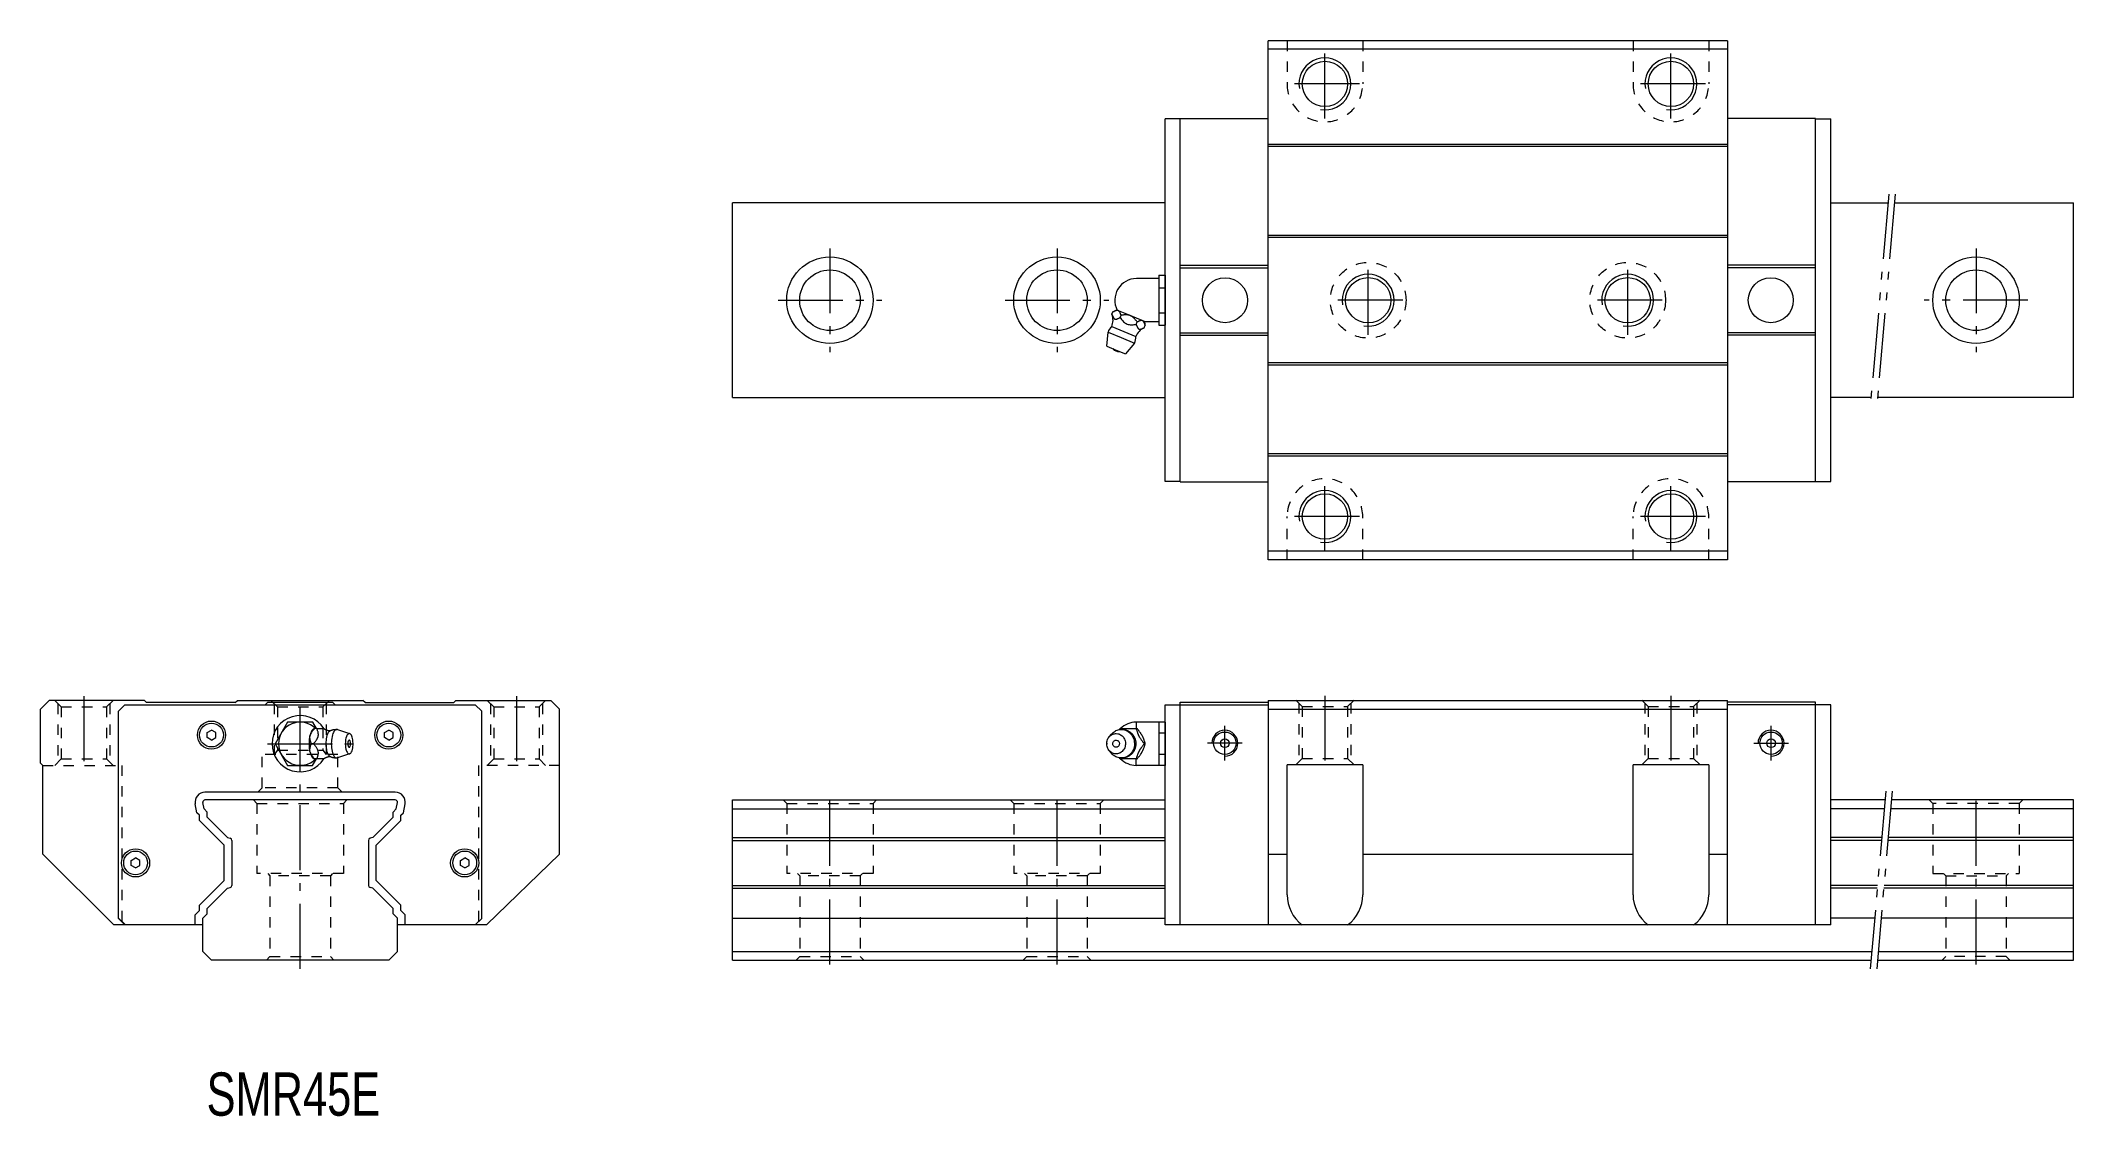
# Model space of a CAD drawing. Header units: inches. Extents: x -60 to 410, y -36 to 212.
import ezdxf

# ---------------------------------------------------------------- set-up
doc = ezdxf.new("R2010")
doc.units = ezdxf.units.IN
for name, pattern in [('CENTER', [22.8, 15, -3, 1.8, -3]), ('DASHED', [4.8, 2.4, -2.4]), ('PHANTOM', [27.6, 15, -3, 1.8, -3, 1.8, -3])]:
    doc.linetypes.add(name, pattern=pattern)
doc.layers.add('Unnamed [1]', color=89, linetype='Continuous', lineweight=0)
doc.styles.add('CK_TEXT_STYLE_0133', font='Smooth', dxfattribs={"width": 0.75, "height": 10})

msp = doc.modelspace()

# ---------------------------------------------------------------- texts
at = {"layer": 'Unnamed [1]', "color": 4, "linetype": 'Continuous', "lineweight": 0, "insert": (-21.63, -25.98), "char_height": 10, "attachment_point": 1, "line_spacing_factor": 0.75, "style": 'CK_TEXT_STYLE_0133'}
msp.add_mtext('SMR45E', dxfattribs=at)

# ---------------------------------------------------------------- linework, layer by layer
at = {"layer": 'Unnamed [1]', "color": 4, "linetype": 'Continuous', "lineweight": 0}
for p, q in [((330.05, 212.5), (223.85, 212.5)), ((223.85, 92.5), (223.85, 212.5)), ((330.05, 212.5), (330.05, 92.5)), ((330.05, 210.5), (223.85, 210.5)), ((203.5, 194.4), (200, 194.4)), ((200, 110.6), (200, 194.4)), ((203.5, 194.5), (223.85, 194.5)), ((203.5, 110.5), (203.5, 194.5)), ((350.4, 194.5), (330.05, 194.5)), ((350.4, 110.5), (350.4, 194.5)), ((350.4, 194.4), (353.9, 194.4)), ((353.9, 110.6), (353.9, 194.4)), ((330.05, 188.5), (223.85, 188.5)), ((330.05, 188), (223.85, 188)), ((200, 175), (100, 175)), ((100, 130), (100, 175)), ((353.9, 175), (367.15, 175)), ((368.65, 175), (410, 175)), ((410, 130), (410, 175)), ((330.05, 167.5), (223.85, 167.5)), ((330.05, 167), (223.85, 167)), ((203.5, 160.6), (223.85, 160.6)), ((203.5, 160), (223.85, 160)), ((350.4, 160.6), (330.05, 160.6)), ((350.4, 160), (330.05, 160)), ((198.51, 157.5, 0), (193.36, 157.5, 0)), ((198.51, 158.27), (198.51, 146.73)), ((198.51, 158.27), (200, 158.27)), ((198.51, 155.39), (200, 155.39)), ((200, 158.27), (200, 146.73)), ((187.66, 146.4, -0.2), (190.43, 145.25, -0.2)), ((187.71, 149.25, -0.2), (187.94, 149.8, -0.2)), ((189.12, 150.12, -0.2), (188.73, 150.29, -0.2)), ((189.12, 150.12, -0.2), (189.2, 150.09, -0.2)), ((191.89, 148.98, -0.2), (189.2, 150.09, -0.2)), ((189.58, 148.48, -0.2), (189.81, 149.03, -0.2)), ((191.89, 148.98, -0.2), (192.04, 148.92, -0.2)), ((194.73, 147.8, -0.2), (192.04, 148.92, -0.2)), ((193.31, 146.93, -0.2), (193.54, 147.48, -0.2)), ((194.73, 147.8, -0.2), (194.8, 147.77, -0.2)), ((195.2, 147.61, -0.2), (194.8, 147.77, -0.2)), ((195.18, 146.16, -0.2), (195.41, 146.71, -0.2)), ((198.51, 147.5, 0), (195.21, 147.5, 0)), ((198.51, 149.61), (200, 149.61)), ((198.51, 146.73), (200, 146.73)), ((186.5, 141.9, -0.2), (186.81, 145.13, -0.2)), ((186.5, 141.9, -0.2), (188.67, 141, -0.2)), ((186.81, 145.13, -0.2), (189.86, 143.87, -0.2)), ((188.67, 141, -0.2), (190.84, 140.1, -0.2)), ((189.86, 143.87, -0.2), (192.91, 142.6, -0.2)), ((190.43, 145.25, -0.2), (193.2, 144.11, -0.2)), ((192.91, 142.6, -0.2), (190.84, 140.1, -0.2)), ((203.5, 145), (223.85, 145)), ((203.5, 144.4), (223.85, 144.4)), ((350.4, 145), (330.05, 145)), ((350.4, 144.4), (330.05, 144.4)), ((330.05, 138), (223.85, 138)), ((330.05, 137.5), (223.85, 137.5)), ((100, 130), (200, 130)), ((363.21, 130), (353.9, 130)), ((410, 130), (364.72, 130)), ((330.05, 117), (223.85, 117)), ((330.05, 116.5), (223.85, 116.5)), ((203.5, 110.6), (200, 110.6)), ((203.5, 110.5), (223.85, 110.5)), ((350.4, 110.5), (330.05, 110.5)), ((350.4, 110.6), (353.9, 110.6)), ((330.05, 94.5), (223.85, 94.5)), ((330.05, 92.5), (223.85, 92.5)), ((-58, 60), (-60, 58)), ((-60, 45.5), (-60, 58)), ((-36, 60), (-58, 60)), ((-42, 57.5), (-40.5, 59)), ((-42, 9.6), (-42, 57.5)), ((-40.5, 59), (40.5, 59)), ((-36, 60), (-35.5, 59.5)), ((-15, 59.5), (-35.5, 59.5)), ((-15, 59.5), (-14.5, 60)), ((-14.5, 60), (14.5, 60)), ((-8.1, 59), (-7.5, 59.6)), ((-7.5, 59.6), (7.5, 59.6)), ((8.1, 59), (7.5, 59.6)), ((15, 59.5), (14.5, 60)), ((15, 59.5), (35.5, 59.5)), ((36, 60), (35.5, 59.5)), ((36, 60), (58, 60)), ((42, 57.5), (40.5, 59)), ((42, 9.6), (42, 57.5)), ((58, 60), (60, 58)), ((60, 24.5), (60, 58)), ((200, 8.1), (200, 59)), ((200, 59), (223.85, 59)), ((203.5, 59.6), (223.85, 59.6)), ((203.5, 8.1), (203.5, 59.6)), ((223.85, 60), (330.05, 60)), ((223.85, 60), (223.85, 8.1)), ((223.85, 58), (330.05, 58)), ((330.05, 8.1), (330.05, 60)), ((350.4, 59.6), (330.05, 59.6)), ((353.9, 59), (330.05, 59)), ((350.4, 8.1), (350.4, 59.6)), ((353.9, 8.1), (353.9, 59)), ((-21.5, 52.58), (-20.5, 53.15)), ((-21.5, 51.42), (-21.5, 52.58)), ((-19.5, 52.58), (-20.5, 53.15)), ((-19.5, 51.42), (-19.5, 52.58)), ((-2.89, 54.99, -10.15), (-5.77, 50, -10.15)), ((2.9, 54.99, -10.16), (-2.89, 54.99, -10.16)), ((2.22, 51.68), (2.25, 51.82)), ((3.75, 53.5, -9.81), (2.9, 54.99, -10.16)), ((3.22, 53.5), (3.31, 53.5)), ((3.87, 53.5), (3.31, 53.5)), ((3.87, 53.5), (5.51, 53.5)), ((8.64, 53.27), (11.45, 52.33)), ((19.5, 52.58), (20.5, 53.15)), ((19.5, 51.42), (19.5, 52.58)), ((21.5, 52.58), (20.5, 53.15)), ((21.5, 51.42), (21.5, 52.58)), ((187.06, 51.58, 10.72), (187.6, 52.22, 10.72)), ((189.58, 53.5, 10.72), (193.31, 53.5, 10.72)), ((193.28, 55), (193.28, 53.5, 3.56)), ((200, 55), (193.28, 55)), ((193.31, 53.5, 10.72), (193.54, 53.5, 10.72)), ((194.73, 51.82, 10.72), (194.8, 51.68, 10.72)), ((198.51, 55), (198.51, 45)), ((200, 52.45, 4.36), (198.51, 52.45, 4.36)), ((200, 55), (200, 45)), ((-20.5, 50.85), (-21.5, 51.42)), ((-20.5, 50.85), (-19.5, 51.42)), ((-5.77, 50, -10.15), (-2.89, 45, -10.16)), ((2.25, 48.18), (2.22, 48.32)), ((3.09, 50), (2.54, 50)), ((11.45, 47.67), (8.64, 46.73)), ((20.5, 50.85), (19.5, 51.42)), ((20.5, 50.85), (21.5, 51.42)), ((187.6, 47.78, 10.72), (187.06, 48.42, 10.72)), ((194.8, 48.32, 10.72), (194.73, 48.18, 10.72)), ((195.18, 50, 10.72), (195.41, 50, 10.72)), ((200, 47.53, 4.35), (198.51, 47.53, 4.35)), ((-59.5, 45), (-60, 45.5)), ((-59.5, 24.5), (-59.5, 45)), ((-2.89, 45, -10.16), (2.89, 45, -10.15)), ((2.89, 45, -10.15), (3.75, 46.5, -9.81)), ((3.31, 46.5), (3.22, 46.5)), ((3.87, 46.5), (3.31, 46.5)), ((5.5, 46.5), (3.87, 46.5)), ((193.31, 46.5, 10.72), (189.58, 46.5, 10.72)), ((193.28, 45), (193.28, 46.5, 3.56)), ((200, 45), (193.28, 45)), ((193.31, 46.5, 10.72), (193.54, 46.5, 10.72)), ((245.7, 45.1), (228.2, 45.1)), ((228.2, 15.1), (228.2, 45.1)), ((245.7, 45.1), (245.7, 15.1)), ((308.2, 15.1), (308.2, 45.1)), ((325.7, 45.1), (308.2, 45.1)), ((325.7, 45.1), (325.7, 15.1)), ((22, 38.8), (-22, 38.8)), ((-23.91, 34.06), (-24.27, 36.1)), ((-23.3, 33.45), (-23.91, 34.06)), ((-23.3, 32.25), (-23.3, 33.45)), ((-22.23, 34.93), (-22.49, 36.41)), ((-21.5, 34.2), (-22.23, 34.93)), ((22, 37), (-22, 37)), ((-21.5, 33), (-21.5, 34.2)), ((-21.5, 33), (-16.82, 28.32)), ((21.5, 33), (16.82, 28.32)), ((21.5, 34.2), (22.23, 34.93)), ((21.5, 33), (21.5, 34.2)), ((22.23, 34.93), (22.49, 36.41)), ((23.3, 33.45), (23.91, 34.06)), ((23.3, 32.25), (23.3, 33.45)), ((23.91, 34.06), (24.27, 36.1)), ((100, 37), (200, 37)), ((100, 0), (100, 37)), ((100, 34.93), (200, 34.93)), ((366.45, 37), (353.9, 37)), ((366.27, 34.93), (353.9, 34.93)), ((410, 34.93), (367.77, 34.93)), ((410, 37), (367.95, 37)), ((410, 0), (410, 37)), ((-17.6, 26.55), (-23.3, 32.25)), ((-16.82, 28.32), (-16.17, 28.15)), ((16.82, 28.32), (16.17, 28.15)), ((17.6, 26.55), (23.3, 32.25)), ((100, 28.32), (200, 28.32)), ((365.69, 28.32), (353.9, 28.32)), ((410, 28.32), (367.19, 28.32)), ((-43.1, 8.1), (-59.5, 24.5)), ((-39.05, 23.03), (-38.05, 23.6)), ((-37.05, 23.03), (-38.05, 23.6)), ((-17.6, 18.35), (-17.6, 26.55)), ((-15.8, 27.66), (-15.8, 17.24)), ((15.8, 27.66), (15.8, 17.24)), ((17.6, 18.35), (17.6, 26.55)), ((37.05, 23.03), (38.05, 23.6)), ((39.05, 23.03), (38.05, 23.6)), ((43.1, 8.1), (60, 24.5)), ((100, 27.66), (200, 27.66)), ((223.85, 24.5), (228.2, 24.5)), ((245.7, 24.5), (308.2, 24.5)), ((325.7, 24.5), (330.05, 24.5)), ((365.63, 27.66), (353.9, 27.66)), ((410, 27.66), (367.14, 27.66)), ((-39.05, 21.87), (-39.05, 23.03)), ((-38.05, 21.3), (-39.05, 21.87)), ((-38.05, 21.3), (-37.05, 21.87)), ((-37.05, 21.87), (-37.05, 23.03)), ((37.05, 21.87), (37.05, 23.03)), ((38.05, 21.3), (37.05, 21.87)), ((38.05, 21.3), (39.05, 21.87)), ((39.05, 21.87), (39.05, 23.03)), ((-23.3, 12.65), (-17.6, 18.35)), ((-16.82, 16.58), (-21.5, 11.9)), ((-16.82, 16.58), (-16.17, 16.75)), ((16.82, 16.58), (16.17, 16.75)), ((16.82, 16.58), (21.5, 11.9)), ((23.3, 12.65), (17.6, 18.35)), ((100, 17.24), (200, 17.24)), ((100, 16.58), (200, 16.58)), ((364.72, 17.24), (353.9, 17.24)), ((364.66, 16.58), (353.9, 16.58)), ((410, 16.58), (366.17, 16.58)), ((410, 17.24), (366.22, 17.24)), ((-40.5, 8.1), (-42, 9.6)), ((-40.4, 8.1), (-41.9, 9.6)), ((-24.3, 10.45), (-23.3, 11.45)), ((-24.3, 8.1), (-24.3, 10.45)), ((-23.3, 11.45), (-23.3, 12.65)), ((-21.5, 10.7), (-22.5, 9.7)), ((-22.5, 2), (-22.5, 9.7)), ((-21.5, 10.7), (-21.5, 11.9)), ((21.5, 10.7), (21.5, 11.9)), ((21.5, 10.7), (22.5, 9.7)), ((22.5, 2), (22.5, 9.7)), ((23.3, 11.45), (23.3, 12.65)), ((24.3, 10.45), (23.3, 11.45)), ((24.3, 8.1), (24.3, 10.45)), ((40.5, 8.1), (42, 9.6)), ((100, 9.7), (200, 9.7)), ((364.06, 9.7), (353.9, 9.7)), ((410, 9.7), (365.57, 9.7)), ((-22.65, 8.1), (-43.1, 8.1)), ((43.1, 8.1), (22.5, 8.1)), ((353.9, 8.1), (200, 8.1)), ((-20.5, 0), (-22.5, 2)), ((20.5, 0), (-20.5, 0)), ((20.5, 0), (22.5, 2)), ((100, 2), (363.39, 2)), ((100, 0), (363.21, 0)), ((364.72, 0), (410, 0)), ((364.89, 2), (410, 2))]:
    msp.add_line(p, q, dxfattribs=at)
at = {"layer": 'Unnamed [1]', "color": 252, "linetype": 'DASHED', "lineweight": 0}
for p, q in [((228.2, 212.5), (228.2, 202.5)), ((245.7, 212.5, 0), (245.7, 202.5, 0)), ((308.2, 212.5, 0), (308.2, 202.5, 0)), ((325.7, 212.5), (325.7, 202.5)), ((228.2, 92.5), (228.2, 102.5)), ((245.7, 92.5, 0), (245.7, 102.5, 0)), ((308.2, 92.5, 0), (308.2, 102.5, 0)), ((325.7, 92.5), (325.7, 102.5)), ((-56.75, 60, 0), (-55.25, 58.5, 0)), ((-56, 59.25, 0), (-56, 45.75, 0)), ((-55.25, 58.5, 0), (-44.75, 58.5, 0)), ((-55.25, 58.5, 0), (-55.25, 46.5, 0)), ((-43.25, 60, 0), (-44.75, 58.5, 0)), ((-44.75, 58.5, 0), (-44.75, 46.5, 0)), ((-44, 59.25, 0), (-44, 45.75, 0)), ((-6.75, 60, 0), (-5.25, 58.5, 0)), ((-6, 59.25, 0), (-6, 47.5, 0)), ((-5.25, 58.5, 0), (5.25, 58.5, 0)), ((-5.25, 58.5, 0), (-5.25, 48.5, 0)), ((6.75, 60, 0), (5.25, 58.5, 0)), ((5.25, 58.5, 0), (5.25, 48.5, 0)), ((6, 59.25, 0), (6, 47.5, 0)), ((43.25, 60, 0), (44.75, 58.5, 0)), ((44, 59.25), (44, 45.75)), ((44.75, 58.5, 0), (55.25, 58.5, 0)), ((44.75, 58.5), (44.75, 46.5)), ((56.75, 60, 0), (55.25, 58.5, 0)), ((55.25, 58.5), (55.25, 46.5)), ((56, 59.25), (56, 45.75)), ((230.2, 60.1, 0), (231.7, 58.6, 0)), ((230.95, 59.35), (230.95, 45.85)), ((231.7, 58.6, 0), (242.2, 58.6, 0)), ((231.7, 58.6), (231.7, 46.6)), ((243.7, 60.1, 0), (242.2, 58.6, 0)), ((242.2, 58.6), (242.2, 46.6)), ((242.95, 59.35), (242.95, 45.85)), ((310.2, 60.1, 0), (311.7, 58.6, 0)), ((310.95, 59.35), (310.95, 45.85)), ((311.7, 58.6, 0), (322.2, 58.6, 0)), ((311.7, 58.6), (311.7, 46.6)), ((323.7, 60.1, 0), (322.2, 58.6, 0)), ((322.2, 58.6), (322.2, 46.6)), ((322.95, 59.35), (322.95, 45.85)), ((-8.75, 39.8), (-8.75, 47.5)), ((8.75, 47.5), (-8.75, 47.5)), ((-5.25, 48.5), (-6, 47.5)), ((-5.25, 48.5, 0), (5.25, 48.5, 0)), ((5.25, 48.5), (6, 47.5)), ((8.75, 39.8), (8.75, 47.5)), ((-59.5, 45), (-41.25, 45)), ((-56.75, 45, 0), (-55.25, 46.5, 0)), ((-55.25, 46.5, 0), (-44.75, 46.5, 0)), ((-43.25, 45, 0), (-44.75, 46.5, 0)), ((-41.25, 45), (-41.25, 8)), ((60, 45), (41.25, 45)), ((41.25, 45), (41.25, 8)), ((43.25, 45, 0), (44.75, 46.5, 0)), ((44.75, 46.5, 0), (55.25, 46.5, 0)), ((56.75, 45, 0), (55.25, 46.5, 0)), ((230.2, 45.1, 0), (231.7, 46.6, 0)), ((231.7, 46.6, 0), (242.2, 46.6, 0)), ((243.7, 45.1, 0), (242.2, 46.6, 0)), ((310.2, 45.1, 0), (311.7, 46.6, 0)), ((311.7, 46.6, 0), (322.2, 46.6, 0)), ((323.7, 45.1, 0), (322.2, 46.6, 0)), ((-9.75, 38.8), (-8.75, 39.8)), ((8.75, 39.8), (-8.75, 39.8)), ((9.75, 38.8), (8.75, 39.8)), ((-10.8, 37, 0), (-10, 36.2, 0)), ((-10, 36.2), (-10, 20)), ((-10, 36.2), (10, 36.2)), ((10, 36.2), (10, 20)), ((111.7, 37, 0), (112.5, 36.2, 0)), ((112.5, 36.2), (112.5, 20)), ((112.5, 36.2), (132.5, 36.2)), ((132.5, 36.2), (132.5, 20)), ((164.2, 37, 0), (165, 36.2, 0)), ((165, 36.2), (185, 36.2)), ((165, 36.2), (165, 20)), ((185, 36.2), (185, 20)), ((377.5, 36.2), (377.5, 20)), ((397.5, 36.2), (377.5, 36.2)), ((398.3, 37, 0), (397.5, 36.2, 0)), ((397.5, 36.2), (397.5, 20)), ((10, 20), (-10, 20)), ((-7.5, 20, 0), (-7, 19.5, 0)), ((-7, 19.5), (-7, 0.8)), ((7, 19.5, 0), (-7, 19.5, 0)), ((7, 19.5), (7, 0.8)), ((132.5, 20), (112.5, 20)), ((115, 20, 0), (115.5, 19.5, 0)), ((129.5, 19.5, 0), (115.5, 19.5, 0)), ((115.5, 19.5), (115.5, 0.8)), ((129.5, 19.5), (129.5, 0.8)), ((185, 20), (165, 20)), ((167.5, 20, 0), (168, 19.5, 0)), ((182, 19.5, 0), (168, 19.5, 0)), ((168, 19.5), (168, 0.8)), ((182, 19.5), (182, 0.8)), ((377.5, 20), (397.5, 20)), ((380.5, 19.5, 0), (394.5, 19.5, 0)), ((380.5, 19.5), (380.5, 0.8)), ((395, 20, 0), (394.5, 19.5, 0)), ((394.5, 19.5), (394.5, 0.8)), ((-7.8, 0, 0), (-7, 0.8, 0)), ((-7, 0.8), (7, 0.8)), ((114.7, 0, 0), (115.5, 0.8, 0)), ((115.5, 0.8), (129.5, 0.8)), ((167.2, 0, 0), (168, 0.8, 0)), ((168, 0.8), (182, 0.8)), ((394.5, 0.8), (380.5, 0.8)), ((395.3, 0, 0), (394.5, 0.8, 0))]:
    msp.add_line(p, q, dxfattribs=at)
at = {"layer": 'Unnamed [1]', "color": 252, "linetype": 'CENTER', "lineweight": 0}
for p, q in [((236.95, 194.5), (236.95, 210.5)), ((316.95, 194.5), (316.95, 210.5)), ((244.95, 202.5), (228.95, 202.5)), ((324.95, 202.5), (308.95, 202.5)), ((122.5, 164.5), (122.5, 140.5)), ((175, 164.5), (175, 140.5)), ((387.5, 164.5), (387.5, 140.5)), ((246.95, 144.5), (246.95, 160.5)), ((306.95, 144.5), (306.95, 160.5)), ((110.5, 152.5), (134.5, 152.5)), ((163, 152.5), (187, 152.5)), ((254.95, 152.5), (238.95, 152.5)), ((314.95, 152.5), (298.95, 152.5)), ((399.5, 152.5), (375.5, 152.5)), ((236.95, 94.5), (236.95, 110.5)), ((316.95, 94.5), (316.95, 110.5)), ((244.95, 102.5), (228.95, 102.5)), ((324.95, 102.5), (308.95, 102.5)), ((236.95, 61.1), (236.95, 44.1)), ((316.95, 61.1), (316.95, 44.1)), ((-50, 61), (-50, 44)), ((0, -2), (0, 61)), ((50, 61), (50, 44)), ((213.8, 46.1), (213.8, 54.1)), ((340.1, 46.1), (340.1, 54.1)), ((-7.55, 50), (12.62, 50)), ((217.8, 50.1), (209.8, 50.1)), ((336.1, 50.1), (344.1, 50.1)), ((122.5, -1), (122.5, 38)), ((175, -1), (175, 38)), ((387.5, -1), (387.5, 38))]:
    msp.add_line(p, q, dxfattribs=at)
at = {"layer": 'Unnamed [1]', "color": 252, "linetype": 'PHANTOM', "lineweight": 0}
for p, q in [((367.32, 177), (363.04, 128)), ((368.83, 177), (364.54, 128)), ((366.62, 39), (363.04, -2)), ((368.13, 39), (364.54, -2))]:
    msp.add_line(p, q, dxfattribs=at)
at = {"layer": 'Unnamed [1]', "color": 252, "linetype": 'Continuous', "lineweight": 0}
msp.add_line((186.7, 50, 10.72), (186.5, 50, 10.72), dxfattribs=at)
at = {"layer": 'Unnamed [1]', "color": 252, "linetype": 'DASHED', "lineweight": 0, "extrusion": (1.70356e-05, 1.96423e-05, 1)}
for p, q in [((10.8, 37, 0), (10, 36.2, 0)), ((133.3, 37, 0), (132.5, 36.2, 0)), ((185.8, 37, 0), (185, 36.2, 0))]:
    msp.add_line(p, q, dxfattribs=at)
at = {"layer": 'Unnamed [1]', "color": 252, "linetype": 'DASHED', "lineweight": 0, "extrusion": (-1.70356e-05, 1.96423e-05, 1)}
msp.add_line((376.7, 37, 0), (377.5, 36.2, 0), dxfattribs=at)
at = {"layer": 'Unnamed [1]', "color": 252, "linetype": 'DASHED', "lineweight": 0, "extrusion": (-2.59352e-05, 0, 1)}
for p, q in [((7.5, 20, 0), (7, 19.5, 0)), ((130, 20, 0), (129.5, 19.5, 0)), ((182.5, 20, 0), (182, 19.5, 0))]:
    msp.add_line(p, q, dxfattribs=at)
at = {"layer": 'Unnamed [1]', "color": 252, "linetype": 'DASHED', "lineweight": 0, "extrusion": (2.59352e-05, 0, 1)}
msp.add_line((380, 20, 0), (380.5, 19.5, 0), dxfattribs=at)
at = {"layer": 'Unnamed [1]', "color": 252, "linetype": 'DASHED', "lineweight": 0, "extrusion": (1.70356e-05, -1.96423e-05, 1)}
for p, q in [((7.8, 0, 0), (7, 0.8, 0)), ((130.3, 0, 0), (129.5, 0.8, 0)), ((182.8, 0, 0), (182, 0.8, 0))]:
    msp.add_line(p, q, dxfattribs=at)
at = {"layer": 'Unnamed [1]', "color": 252, "linetype": 'DASHED', "lineweight": 0, "extrusion": (-1.70356e-05, -1.96423e-05, 1)}
msp.add_line((379.7, 0, 0), (380.5, 0.8, 0), dxfattribs=at)
at = {"layer": 'Unnamed [1]', "color": 4, "linetype": 'Continuous', "lineweight": 0, "extrusion": (0, 0, -1)}
for points, elevation in [([(-187.71, 149.25), (-187.74, 149.16), (-187.78, 149.07), (-187.81, 148.99), (-187.84, 148.9), (-187.88, 148.81), (-187.91, 148.73), (-187.95, 148.65), (-187.99, 148.57), (-188.03, 148.5), (-188.05, 148.45), (-188.08, 148.41), (-188.11, 148.37), (-188.14, 148.34), (-188.17, 148.3), (-188.2, 148.27), (-188.24, 148.24), (-188.27, 148.21), (-188.31, 148.19), (-188.35, 148.17), (-188.39, 148.16), (-188.43, 148.15), (-188.47, 148.14), (-188.52, 148.13), (-188.56, 148.13), (-188.61, 148.13), (-188.66, 148.13), (-188.71, 148.14), (-188.8, 148.16), (-188.89, 148.19), (-188.99, 148.22), (-189.09, 148.25), (-189.18, 148.29), (-189.28, 148.34), (-189.38, 148.38), (-189.48, 148.43), (-189.58, 148.48)], 0.2), ([(-189.81, 149.03), (-189.78, 149.12), (-189.74, 149.21), (-189.71, 149.29), (-189.68, 149.38), (-189.65, 149.46), (-189.61, 149.55), (-189.57, 149.63), (-189.53, 149.71), (-189.49, 149.78), (-189.47, 149.83), (-189.44, 149.87), (-189.41, 149.91), (-189.38, 149.94), (-189.35, 149.98), (-189.32, 150.01), (-189.28, 150.04), (-189.25, 150.06), (-189.21, 150.09), (-189.21, 150.09), (-189.21, 150.09), (-189.21, 150.09), (-189.21, 150.09), (-189.2, 150.09), (-189.2, 150.09), (-189.2, 150.09), (-189.2, 150.09), (-189.2, 150.09)], 0.2), ([(-189.58, 148.48), (-189.73, 148.28), (-189.89, 148.09), (-190.05, 147.9), (-190.22, 147.71), (-190.4, 147.53), (-190.58, 147.37), (-190.77, 147.22), (-190.97, 147.1), (-191.19, 147), (-191.42, 146.92), (-191.65, 146.87), (-191.88, 146.84), (-192.12, 146.83), (-192.36, 146.84), (-192.6, 146.85), (-192.83, 146.88), (-193.07, 146.9), (-193.31, 146.93)], 0.2), ([(-193.31, 146.93), (-193.34, 146.84), (-193.38, 146.75), (-193.41, 146.67), (-193.44, 146.58), (-193.48, 146.49), (-193.51, 146.41), (-193.55, 146.33), (-193.59, 146.25), (-193.63, 146.18), (-193.65, 146.13), (-193.68, 146.09), (-193.71, 146.05), (-193.74, 146.02), (-193.77, 145.98), (-193.8, 145.95), (-193.84, 145.92), (-193.87, 145.89), (-193.91, 145.87), (-193.95, 145.85), (-193.99, 145.84), (-194.03, 145.83), (-194.07, 145.82), (-194.12, 145.81), (-194.16, 145.81), (-194.21, 145.81), (-194.26, 145.81), (-194.31, 145.82), (-194.4, 145.84), (-194.49, 145.87), (-194.59, 145.9), (-194.69, 145.93), (-194.79, 145.98), (-194.88, 146.02), (-194.98, 146.06), (-195.08, 146.11), (-195.18, 146.16)], 0.2), ([(-195.41, 146.71), (-195.38, 146.78), (-195.36, 146.85), (-195.33, 146.92), (-195.3, 146.99), (-195.28, 147.06), (-195.25, 147.13), (-195.22, 147.2), (-195.19, 147.27), (-195.16, 147.33), (-195.13, 147.39), (-195.1, 147.46), (-195.06, 147.51), (-195.02, 147.57), (-194.98, 147.62), (-194.94, 147.67), (-194.9, 147.71), (-194.85, 147.74), (-194.8, 147.77)], 0.2), ([(-188.67, 47.65), (-188.28, 47.69), (-188.08, 47.74), (-187.88, 47.81), (-187.68, 47.91), (-187.49, 48.03), (-187.31, 48.17), (-187.14, 48.33), (-186.99, 48.51), (-186.86, 48.71), (-186.74, 48.92), (-186.65, 49.13), (-186.58, 49.35), (-186.53, 49.64), (-186.5, 49.92), (-186.51, 50.19), (-186.54, 50.44), (-186.59, 50.67), (-186.68, 50.95), (-186.79, 51.18), (-186.91, 51.38), (-187.08, 51.6), (-187.24, 51.77), (-187.39, 51.9), (-187.57, 52.03), (-187.79, 52.15), (-187.96, 52.22), (-188.14, 52.28), (-188.32, 52.32), (-188.52, 52.34), (-188.67, 52.35), (-188.67, 52.35), (-189.06, 52.31), (-189.26, 52.26), (-189.46, 52.19), (-189.66, 52.09), (-189.85, 51.97), (-190.03, 51.83), (-190.2, 51.67), (-190.35, 51.49), (-190.49, 51.29), (-190.6, 51.08), (-190.69, 50.87), (-190.76, 50.65), (-190.82, 50.36), (-190.84, 50.08), (-190.83, 49.81), (-190.8, 49.56), (-190.75, 49.33), (-190.66, 49.06), (-190.55, 48.82), (-190.43, 48.62), (-190.26, 48.4), (-190.1, 48.23), (-189.95, 48.1), (-189.77, 47.97), (-189.55, 47.85), (-189.38, 47.78), (-189.2, 47.72), (-189.02, 47.68), (-188.82, 47.66), (-188.67, 47.65)], -10.72), ([(-189.86, 53.3), (-190.4, 53.25), (-190.61, 53.2), (-190.82, 53.13), (-191.03, 53.04), (-191.24, 52.94), (-191.44, 52.82), (-191.64, 52.68), (-191.82, 52.52), (-192, 52.35), (-192.16, 52.16), (-192.31, 51.96), (-192.48, 51.68), (-192.63, 51.38), (-192.74, 51.08), (-192.82, 50.77), (-192.88, 50.47), (-192.9, 50.17), (-192.9, 49.89), (-192.89, 49.62), (-192.83, 49.27), (-192.75, 48.96), (-192.65, 48.68), (-192.54, 48.43), (-192.37, 48.14), (-192.2, 47.89), (-192.03, 47.69), (-191.81, 47.47), (-191.6, 47.29), (-191.41, 47.16), (-191.19, 47.03), (-190.93, 46.91), (-190.72, 46.83), (-190.5, 46.77), (-190.28, 46.73), (-190.04, 46.71), (-189.86, 46.7), (-189.86, 46.7), (-189.36, 46.75), (-189.14, 46.79), (-188.87, 46.88), (-188.64, 46.97), (-188.39, 47.11), (-188.2, 47.23), (-188, 47.38), (-187.77, 47.59), (-187.6, 47.78)], -10.72), ([(-194.73, 51.82), (-194.67, 51.92), (-194.61, 52.02), (-194.55, 52.12), (-194.49, 52.22), (-194.42, 52.31), (-194.36, 52.41), (-194.29, 52.5), (-194.23, 52.6), (-194.16, 52.69), (-194.09, 52.78), (-194.02, 52.87), (-193.95, 52.96), (-193.89, 53.05), (-193.82, 53.14), (-193.75, 53.23), (-193.68, 53.32), (-193.61, 53.41), (-193.54, 53.5)], -10.72), ([(-188.67, 49.17), (-188.42, 49.22), (-188.29, 49.28), (-188.18, 49.37), (-188.08, 49.48), (-188, 49.61), (-187.94, 49.74), (-187.91, 49.88), (-187.91, 50.06), (-187.93, 50.22), (-187.98, 50.35), (-188.05, 50.49), (-188.13, 50.59), (-188.23, 50.68), (-188.34, 50.75), (-188.46, 50.8), (-188.58, 50.82), (-188.67, 50.83), (-188.67, 50.83), (-188.92, 50.78), (-189.05, 50.72), (-189.17, 50.63), (-189.27, 50.52), (-189.35, 50.39), (-189.4, 50.26), (-189.43, 50.12), (-189.44, 49.94), (-189.41, 49.78), (-189.37, 49.65), (-189.29, 49.51), (-189.21, 49.41), (-189.11, 49.32), (-189, 49.25), (-188.89, 49.2), (-188.76, 49.18), (-188.67, 49.17)], -10.72), ([(-193.22, 50), (-193.22, 49.95), (-193.22, 49.9), (-193.22, 49.85), (-193.22, 49.8), (-193.21, 49.75), (-193.21, 49.7), (-193.2, 49.65), (-193.2, 49.6), (-193.19, 49.55), (-193.18, 49.49), (-193.18, 49.44), (-193.17, 49.39), (-193.16, 49.34), (-193.14, 49.28), (-193.13, 49.23), (-193.12, 49.18), (-193.11, 49.13), (-193.09, 49.08), (-193.08, 49.02), (-193.06, 48.97), (-193.05, 48.92), (-193.03, 48.87), (-193.01, 48.82), (-192.99, 48.77), (-192.97, 48.72), (-192.95, 48.67), (-192.93, 48.62), (-192.91, 48.57), (-192.88, 48.53), (-192.86, 48.48), (-192.83, 48.43), (-192.81, 48.38), (-192.78, 48.34), (-192.76, 48.29), (-192.73, 48.24), (-192.7, 48.2), (-192.67, 48.15), (-192.64, 48.11), (-192.61, 48.06), (-192.58, 48.02), (-192.55, 47.98), (-192.52, 47.94), (-192.48, 47.89), (-192.45, 47.85), (-192.41, 47.81), (-192.38, 47.77), (-192.34, 47.73), (-192.31, 47.69), (-192.27, 47.65), (-192.23, 47.62), (-192.19, 47.58), (-192.15, 47.54), (-192.11, 47.51), (-192.07, 47.47), (-192.03, 47.44), (-191.99, 47.4), (-191.95, 47.37), (-191.91, 47.34), (-191.87, 47.3), (-191.82, 47.27), (-191.78, 47.24), (-191.74, 47.21), (-191.69, 47.18), (-191.65, 47.16), (-191.6, 47.13), (-191.55, 47.1), (-191.51, 47.08), (-191.46, 47.05), (-191.41, 47.03), (-191.37, 47), (-191.32, 46.98), (-191.27, 46.96), (-191.22, 46.94), (-191.17, 46.92), (-191.13, 46.9), (-191.08, 46.88), (-191.03, 46.86), (-190.98, 46.85), (-190.93, 46.83), (-190.88, 46.81), (-190.83, 46.8), (-190.77, 46.79), (-190.72, 46.77), (-190.67, 46.76), (-190.62, 46.75), (-190.57, 46.74), (-190.52, 46.73), (-190.47, 46.72), (-190.42, 46.71), (-190.36, 46.71), (-190.31, 46.7), (-190.26, 46.7), (-190.21, 46.69), (-190.16, 46.69), (-190.1, 46.68), (-190.05, 46.68), (-190, 46.68), (-189.95, 46.68), (-189.9, 46.68), (-189.84, 46.69), (-189.79, 46.69), (-189.74, 46.69), (-189.69, 46.7), (-189.64, 46.7), (-189.59, 46.71), (-189.54, 46.71), (-189.48, 46.72), (-189.43, 46.73), (-189.4, 46.73), (-189.4, 46.73)], -10.72), ([(-193.54, 46.5), (-193.63, 46.61), (-193.71, 46.72), (-193.8, 46.83), (-193.88, 46.94), (-193.97, 47.05), (-194.05, 47.16), (-194.13, 47.28), (-194.22, 47.39), (-194.3, 47.5), (-194.35, 47.57), (-194.39, 47.65), (-194.44, 47.72), (-194.49, 47.79), (-194.54, 47.86), (-194.58, 47.93), (-194.63, 48.01), (-194.67, 48.08), (-194.71, 48.16), (-194.71, 48.16), (-194.71, 48.16), (-194.72, 48.16), (-194.72, 48.17), (-194.72, 48.17), (-194.72, 48.17), (-194.72, 48.17), (-194.72, 48.18), (-194.73, 48.18)], -10.72), ([(-195.41, 50), (-195.38, 50.09), (-195.36, 50.18), (-195.33, 50.27), (-195.3, 50.36), (-195.28, 50.44), (-195.25, 50.53), (-195.22, 50.62), (-195.19, 50.72), (-195.16, 50.81), (-195.13, 50.9), (-195.1, 50.99), (-195.06, 51.09), (-195.02, 51.18), (-194.98, 51.28), (-194.94, 51.38), (-194.9, 51.48), (-194.85, 51.58), (-194.8, 51.68)], -10.72), ([(-194.8, 48.32), (-194.83, 48.38), (-194.86, 48.43), (-194.88, 48.49), (-194.91, 48.55), (-194.94, 48.6), (-194.96, 48.66), (-194.98, 48.71), (-195.01, 48.77), (-195.03, 48.82), (-195.08, 48.96), (-195.13, 49.1), (-195.18, 49.23), (-195.22, 49.36), (-195.26, 49.49), (-195.3, 49.62), (-195.34, 49.75), (-195.37, 49.87), (-195.41, 50)], -10.72)]:
    msp.add_lwpolyline(points, dxfattribs=dict(at, elevation=elevation))
at = {"layer": 'Unnamed [1]', "color": 4, "linetype": 'Continuous', "lineweight": 0}
for points, elevation in [([(189.12, 150.12), (189.09, 150.13), (189.06, 150.14), (189.03, 150.15), (188.99, 150.15), (188.96, 150.15), (188.92, 150.15), (188.89, 150.15), (188.85, 150.14), (188.82, 150.14), (188.72, 150.12), (188.63, 150.09), (188.53, 150.06), (188.43, 150.02), (188.34, 149.98), (188.24, 149.94), (188.14, 149.9), (188.04, 149.85), (187.94, 149.8)], -0.2), ([(191.89, 148.98), (191.83, 149), (191.76, 149.02), (191.7, 149.04), (191.63, 149.05), (191.57, 149.07), (191.51, 149.08), (191.44, 149.09), (191.37, 149.1), (191.31, 149.1), (191.14, 149.12), (190.98, 149.12), (190.81, 149.12), (190.64, 149.11), (190.48, 149.1), (190.31, 149.08), (190.14, 149.07), (189.97, 149.05), (189.81, 149.03)], -0.2), ([(193.54, 147.48), (193.45, 147.6), (193.36, 147.71), (193.27, 147.82), (193.18, 147.93), (193.09, 148.04), (192.99, 148.15), (192.89, 148.25), (192.79, 148.36), (192.69, 148.46), (192.63, 148.52), (192.56, 148.57), (192.5, 148.63), (192.43, 148.68), (192.36, 148.73), (192.29, 148.78), (192.21, 148.82), (192.14, 148.87), (192.06, 148.91), (192.06, 148.91), (192.06, 148.91), (192.05, 148.91), (192.05, 148.91), (192.05, 148.91), (192.05, 148.91), (192.04, 148.92), (192.04, 148.92), (192.04, 148.92)], -0.2), ([(194.73, 147.8), (194.67, 147.82), (194.61, 147.83), (194.55, 147.83), (194.49, 147.83), (194.42, 147.82), (194.36, 147.81), (194.29, 147.79), (194.23, 147.77), (194.16, 147.75), (194.09, 147.72), (194.02, 147.7), (193.95, 147.67), (193.89, 147.64), (193.82, 147.61), (193.75, 147.58), (193.68, 147.55), (193.61, 147.52), (193.54, 147.48)], -0.2), ([(187.6, 52.22), (187.99, 52.61), (188.19, 52.76), (188.43, 52.92), (188.64, 53.03), (188.88, 53.13), (189.13, 53.2), (189.37, 53.26), (189.59, 53.29), (189.86, 53.3)], 10.72), ([(189.39, 53.26), (189.41, 53.28), (189.43, 53.31), (189.45, 53.34), (189.47, 53.37), (189.5, 53.39), (189.52, 53.42), (189.54, 53.45), (189.56, 53.47), (189.58, 53.5)], 10.72), ([(189.4, 53.27), (189.42, 53.27), (189.45, 53.28), (189.48, 53.28), (189.51, 53.29), (189.54, 53.29), (189.57, 53.29), (189.6, 53.3), (189.63, 53.3), (189.66, 53.3), (189.71, 53.31), (189.76, 53.31), (189.81, 53.31), (189.86, 53.32), (189.92, 53.32), (189.97, 53.32), (190.02, 53.32), (190.07, 53.32), (190.12, 53.31), (190.18, 53.31), (190.23, 53.31), (190.28, 53.3), (190.33, 53.3), (190.38, 53.29), (190.43, 53.28), (190.48, 53.28), (190.54, 53.27), (190.59, 53.26), (190.64, 53.25), (190.69, 53.24), (190.74, 53.22), (190.79, 53.21), (190.84, 53.2), (190.89, 53.18), (190.94, 53.17), (190.99, 53.15), (191.03, 53.14), (191.08, 53.12), (191.13, 53.1), (191.18, 53.08), (191.23, 53.06), (191.27, 53.04), (191.32, 53.02), (191.37, 53), (191.41, 52.97), (191.46, 52.95), (191.5, 52.93), (191.55, 52.9), (191.59, 52.88), (191.64, 52.85), (191.68, 52.82), (191.72, 52.79), (191.77, 52.77), (191.81, 52.74), (191.85, 52.71), (191.89, 52.68), (191.93, 52.65), (191.97, 52.61), (192.01, 52.58), (192.05, 52.55), (192.09, 52.51), (192.13, 52.48), (192.17, 52.44), (192.21, 52.41), (192.24, 52.37), (192.28, 52.34), (192.32, 52.3), (192.35, 52.26), (192.39, 52.22), (192.42, 52.18), (192.45, 52.14), (192.48, 52.1), (192.52, 52.06), (192.55, 52.02), (192.58, 51.98), (192.61, 51.94), (192.64, 51.9), (192.67, 51.85), (192.7, 51.81), (192.72, 51.77), (192.75, 51.72), (192.78, 51.68), (192.8, 51.63), (192.83, 51.59), (192.85, 51.54), (192.87, 51.49), (192.9, 51.45), (192.92, 51.4), (192.94, 51.35), (192.96, 51.3), (192.98, 51.25), (193, 51.21), (193.02, 51.16), (193.04, 51.11), (193.05, 51.06), (193.07, 51.01), (193.08, 50.96), (193.1, 50.91), (193.11, 50.86), (193.12, 50.8), (193.14, 50.75), (193.15, 50.7), (193.16, 50.65), (193.17, 50.6), (193.18, 50.55), (193.19, 50.49), (193.19, 50.44), (193.2, 50.39), (193.2, 50.34), (193.21, 50.3), (193.21, 50.26), (193.21, 50.23), (193.22, 50.19), (193.22, 50.15), (193.22, 50.11), (193.22, 50.08), (193.22, 50.04), (193.22, 50)], 10.72), ([(193.31, 53.5), (193.34, 53.39), (193.38, 53.28), (193.41, 53.17), (193.44, 53.06), (193.48, 52.95), (193.51, 52.84), (193.55, 52.73), (193.59, 52.61), (193.63, 52.5), (193.65, 52.43), (193.68, 52.36), (193.71, 52.28), (193.74, 52.21), (193.77, 52.14), (193.8, 52.07), (193.84, 51.99), (193.87, 51.92), (193.91, 51.84), (193.95, 51.77), (193.99, 51.69), (194.03, 51.62), (194.07, 51.54), (194.12, 51.47), (194.16, 51.4), (194.21, 51.32), (194.26, 51.25), (194.31, 51.18), (194.4, 51.04), (194.49, 50.9), (194.59, 50.77), (194.69, 50.64), (194.79, 50.51), (194.88, 50.38), (194.98, 50.25), (195.08, 50.13), (195.18, 50)], 10.72), ([(195.18, 50), (195.1, 49.89), (195.01, 49.78), (194.93, 49.67), (194.84, 49.56), (194.76, 49.45), (194.67, 49.34), (194.59, 49.23), (194.51, 49.11), (194.42, 49), (194.38, 48.93), (194.33, 48.86), (194.28, 48.78), (194.23, 48.71), (194.19, 48.64), (194.14, 48.57), (194.1, 48.49), (194.05, 48.42), (194.01, 48.34), (193.97, 48.27), (193.93, 48.19), (193.89, 48.12), (193.85, 48.04), (193.82, 47.97), (193.79, 47.9), (193.75, 47.82), (193.72, 47.75), (193.69, 47.68), (193.64, 47.54), (193.59, 47.4), (193.55, 47.27), (193.5, 47.14), (193.46, 47.01), (193.42, 46.88), (193.39, 46.75), (193.35, 46.63), (193.31, 46.5)], 10.72), ([(189.58, 46.5), (189.56, 46.53), (189.54, 46.55), (189.52, 46.58), (189.5, 46.61), (189.48, 46.63), (189.46, 46.66), (189.44, 46.68), (189.42, 46.71), (189.39, 46.74)], 10.72)]:
    msp.add_lwpolyline(points, dxfattribs=dict(at, elevation=elevation))
for points in [[(3.31, 53.5), (3.23, 53.39), (3.14, 53.28), (3.05, 53.17), (2.96, 53.06), (2.88, 52.95), (2.79, 52.84), (2.71, 52.73), (2.64, 52.61), (2.56, 52.5), (2.52, 52.43), (2.48, 52.35), (2.44, 52.28), (2.4, 52.21), (2.37, 52.14), (2.33, 52.07), (2.31, 51.99), (2.28, 51.92), (2.26, 51.84), (2.26, 51.84), (2.26, 51.84), (2.25, 51.84), (2.25, 51.83), (2.25, 51.83), (2.25, 51.83), (2.25, 51.83), (2.25, 51.82), (2.25, 51.82)], [(3.09, 53.41), (2.96, 53.31), (2.84, 53.19), (2.73, 53.04), (2.63, 52.87), (2.53, 52.68), (2.45, 52.48), (2.37, 52.26), (2.31, 52.04), (2.25, 51.82)], [(6.82, 52.91), (6.62, 52.73), (6.5, 52.58), (6.41, 52.41), (6.3, 52.18), (6.2, 51.89), (6.1, 51.53), (6.03, 51.13), (5.98, 50.75), (5.95, 50.41), (5.94, 50.1), (5.94, 50), (5.94, 50), (5.96, 49.46), (5.99, 49.11), (6.06, 48.7), (6.13, 48.35), (6.21, 48.06), (6.32, 47.77), (6.42, 47.56), (6.54, 47.37), (6.65, 47.23), (6.74, 47.14)], [(6.81, 52.91), (6.82, 52.91), (6.82, 52.92), (6.83, 52.92), (6.83, 52.92), (6.84, 52.92), (6.84, 52.93), (6.85, 52.93), (6.85, 52.93), (6.85, 52.94), (6.89, 52.96), (6.93, 52.98), (6.97, 53.01), (7, 53.03), (7.04, 53.05), (7.08, 53.06), (7.12, 53.08), (7.16, 53.1), (7.2, 53.12), (7.25, 53.13), (7.29, 53.15), (7.33, 53.16), (7.37, 53.18), (7.41, 53.19), (7.45, 53.21), (7.49, 53.22), (7.54, 53.23), (7.58, 53.24), (7.62, 53.25), (7.67, 53.26), (7.71, 53.27), (7.75, 53.28), (7.79, 53.28), (7.84, 53.29), (7.88, 53.3), (7.93, 53.3), (7.97, 53.31), (8.02, 53.31), (8.07, 53.32), (8.11, 53.32), (8.16, 53.32), (8.21, 53.32), (8.26, 53.32), (8.3, 53.32), (8.35, 53.31), (8.4, 53.31), (8.41, 53.31), (8.43, 53.31), (8.45, 53.3), (8.46, 53.3), (8.48, 53.3)], [(8.48, 53.3), (8.27, 53.26), (8.14, 53.18), (8.03, 53.09), (7.93, 52.97), (7.81, 52.8), (7.71, 52.61), (7.59, 52.36), (7.48, 52.04), (7.38, 51.65), (7.3, 51.22), (7.25, 50.81), (7.22, 50.45), (7.21, 50.11), (7.21, 50), (7.21, 50), (7.24, 49.36), (7.27, 49.01), (7.32, 48.67), (7.4, 48.27), (7.5, 47.91), (7.6, 47.62), (7.71, 47.39), (7.81, 47.2), (7.9, 47.06), (8.02, 46.92), (8.13, 46.83), (8.24, 46.76), (8.37, 46.71), (8.48, 46.7), (8.6, 46.72), (8.64, 46.73)], [(8.64, 53.27), (8.62, 53.28), (8.6, 53.28), (8.58, 53.29), (8.57, 53.29), (8.55, 53.29), (8.53, 53.3), (8.51, 53.3), (8.49, 53.3), (8.48, 53.3)], [(12.24, 50), (12.21, 50.57), (12.18, 50.86), (12.1, 51.24), (12.03, 51.51), (11.94, 51.74), (11.84, 51.95), (11.74, 52.11), (11.65, 52.2), (11.57, 52.27), (11.49, 52.32), (11.38, 52.35), (11.28, 52.34), (11.18, 52.31), (11.09, 52.26), (10.99, 52.16), (10.89, 52.04), (10.79, 51.87), (10.69, 51.63), (10.6, 51.32), (10.52, 50.98), (10.48, 50.65), (10.45, 50.36), (10.44, 50.08), (10.44, 50), (10.44, 50), (10.47, 49.43), (10.5, 49.14), (10.58, 48.76), (10.65, 48.49), (10.74, 48.26), (10.84, 48.05), (10.94, 47.89), (11.02, 47.8), (11.11, 47.73), (11.19, 47.68), (11.3, 47.65), (11.4, 47.66), (11.5, 47.69), (11.59, 47.74), (11.69, 47.84), (11.79, 47.96), (11.89, 48.13), (11.99, 48.37), (12.08, 48.68), (12.16, 49.02), (12.2, 49.35), (12.23, 49.64), (12.24, 49.92), (12.24, 50)], [(2.22, 51.68), (2.18, 51.47), (2.15, 51.27), (2.12, 51.07), (2.1, 50.88), (2.08, 50.69), (2.07, 50.51), (2.06, 50.33), (2.06, 50.16), (2.05, 50), (2.05, 50), (2.06, 49.84), (2.06, 49.67), (2.07, 49.49), (2.08, 49.31), (2.1, 49.12), (2.12, 48.93), (2.15, 48.73), (2.18, 48.53), (2.22, 48.32)], [(2.22, 51.68), (2.21, 51.62), (2.2, 51.57), (2.2, 51.51), (2.2, 51.45), (2.19, 51.4), (2.19, 51.34), (2.2, 51.29), (2.2, 51.23), (2.21, 51.18), (2.22, 51.04), (2.25, 50.9), (2.28, 50.77), (2.32, 50.64), (2.36, 50.51), (2.4, 50.38), (2.45, 50.25), (2.49, 50.13), (2.54, 50)], [(2.54, 50), (2.51, 49.91), (2.48, 49.82), (2.44, 49.73), (2.41, 49.65), (2.38, 49.56), (2.35, 49.47), (2.33, 49.38), (2.3, 49.28), (2.28, 49.19), (2.25, 49.1), (2.23, 49.01), (2.22, 48.91), (2.21, 48.82), (2.2, 48.72), (2.19, 48.62), (2.2, 48.52), (2.2, 48.42), (2.22, 48.32)], [(2.25, 48.18), (2.28, 48.08), (2.32, 47.98), (2.36, 47.88), (2.4, 47.78), (2.45, 47.69), (2.51, 47.59), (2.57, 47.5), (2.63, 47.4), (2.69, 47.31), (2.75, 47.22), (2.82, 47.13), (2.89, 47.04), (2.96, 46.95), (3.03, 46.86), (3.1, 46.77), (3.17, 46.68), (3.24, 46.59), (3.31, 46.5)], [(2.25, 48.18), (2.31, 47.96), (2.37, 47.74), (2.45, 47.52), (2.53, 47.32), (2.63, 47.13), (2.73, 46.96), (2.84, 46.81), (2.96, 46.69), (3.11, 46.58)], [(11.54, 50.65), (11.44, 50.79), (11.38, 50.82), (11.33, 50.83), (11.27, 50.81), (11.22, 50.77), (11.16, 50.69), (11.11, 50.57), (11.06, 50.38), (11.03, 50.21), (11.02, 50.05), (11.02, 50), (11.02, 50), (11.02, 49.9), (11.03, 49.8), (11.05, 49.68), (11.07, 49.56), (11.1, 49.44), (11.15, 49.34), (11.21, 49.25), (11.27, 49.19), (11.34, 49.17)], [(3.22, 46.5), (3.22, 46.5), (3.22, 46.51), (3.21, 46.51), (3.21, 46.51), (3.21, 46.51), (3.2, 46.52), (3.2, 46.52), (3.2, 46.52), (3.19, 46.52), (3.19, 46.53), (3.18, 46.53), (3.18, 46.53), (3.18, 46.54), (3.17, 46.54), (3.17, 46.54), (3.16, 46.54), (3.16, 46.55), (3.15, 46.55), (3.15, 46.55), (3.15, 46.56), (3.14, 46.56), (3.14, 46.56), (3.13, 46.56), (3.13, 46.57), (3.12, 46.57), (3.12, 46.57), (3.11, 46.57), (3.11, 46.58), (3.11, 46.58)], [(6.98, 46.99), (6.97, 46.99), (6.96, 46.99), (6.95, 46.99), (6.94, 46.99), (6.93, 46.99), (6.92, 46.99), (6.91, 46.99), (6.9, 46.99), (6.89, 46.99), (6.84, 46.99), (6.79, 46.98), (6.75, 46.98), (6.7, 46.97), (6.65, 46.96), (6.6, 46.96), (6.55, 46.95), (6.51, 46.94), (6.46, 46.93), (6.42, 46.92), (6.37, 46.9), (6.33, 46.89), (6.29, 46.88), (6.24, 46.87), (6.2, 46.85), (6.16, 46.84), (6.12, 46.82), (6.08, 46.81), (6.04, 46.79), (6, 46.78), (5.97, 46.76), (5.93, 46.75), (5.89, 46.73), (5.86, 46.71), (5.83, 46.7), (5.79, 46.68), (5.76, 46.66), (5.73, 46.64), (5.7, 46.63), (5.67, 46.61), (5.64, 46.59), (5.61, 46.57), (5.58, 46.56), (5.56, 46.54), (5.53, 46.52), (5.51, 46.5), (5.51, 46.5), (5.51, 46.5), (5.5, 46.5), (5.5, 46.5)]]:
    msp.add_lwpolyline(points, dxfattribs=at)
at = {"layer": 'Unnamed [1]', "color": 4, "linetype": 'Continuous', "lineweight": 0, "extrusion": (0, 0, -1)}
for points in [[(-3.07, 53.4), (-3.08, 53.41), (-3.08, 53.41), (-3.09, 53.41), (-3.09, 53.42), (-3.1, 53.42), (-3.1, 53.42), (-3.11, 53.42), (-3.12, 53.43), (-3.12, 53.43), (-3.13, 53.43), (-3.13, 53.44), (-3.13, 53.44), (-3.14, 53.44), (-3.14, 53.44), (-3.15, 53.45), (-3.15, 53.45), (-3.16, 53.45), (-3.16, 53.46), (-3.17, 53.46), (-3.17, 53.46), (-3.18, 53.46), (-3.18, 53.47), (-3.18, 53.47), (-3.19, 53.47), (-3.19, 53.48), (-3.2, 53.48), (-3.2, 53.48), (-3.2, 53.49), (-3.21, 53.49), (-3.21, 53.49), (-3.21, 53.49), (-3.22, 53.5), (-3.22, 53.5)], [(-3.09, 50), (-3.18, 50.11), (-3.27, 50.22), (-3.36, 50.33), (-3.44, 50.44), (-3.53, 50.55), (-3.61, 50.66), (-3.69, 50.77), (-3.77, 50.89), (-3.85, 51), (-3.89, 51.07), (-3.93, 51.15), (-3.97, 51.22), (-4.01, 51.29), (-4.04, 51.36), (-4.07, 51.43), (-4.1, 51.51), (-4.13, 51.58), (-4.15, 51.66), (-4.17, 51.73), (-4.19, 51.81), (-4.2, 51.88), (-4.21, 51.96), (-4.21, 52.03), (-4.21, 52.11), (-4.21, 52.18), (-4.21, 52.25), (-4.2, 52.32), (-4.18, 52.46), (-4.16, 52.6), (-4.13, 52.73), (-4.09, 52.86), (-4.05, 52.99), (-4, 53.12), (-3.96, 53.25), (-3.91, 53.37), (-3.87, 53.5)], [(-5.51, 53.5), (-5.52, 53.49), (-5.53, 53.48), (-5.54, 53.47), (-5.56, 53.46), (-5.57, 53.45), (-5.59, 53.44), (-5.6, 53.43), (-5.62, 53.42), (-5.63, 53.41), (-5.66, 53.39), (-5.69, 53.38), (-5.73, 53.36), (-5.76, 53.34), (-5.79, 53.32), (-5.83, 53.3), (-5.86, 53.29), (-5.9, 53.27), (-5.93, 53.25), (-5.97, 53.23), (-6.01, 53.22), (-6.05, 53.2), (-6.1, 53.18), (-6.14, 53.17), (-6.18, 53.15), (-6.22, 53.14), (-6.27, 53.13), (-6.31, 53.11), (-6.36, 53.1), (-6.4, 53.09), (-6.45, 53.08), (-6.5, 53.07), (-6.55, 53.06), (-6.59, 53.05), (-6.64, 53.04), (-6.69, 53.03), (-6.74, 53.02), (-6.77, 53.02), (-6.8, 53.02), (-6.83, 53.02), (-6.85, 53.01), (-6.88, 53.01), (-6.91, 53.01), (-6.94, 53.01), (-6.97, 53.01)], [(-3.87, 46.5), (-3.91, 46.61), (-3.95, 46.72), (-3.99, 46.83), (-4.02, 46.94), (-4.06, 47.05), (-4.09, 47.16), (-4.12, 47.27), (-4.15, 47.39), (-4.18, 47.5), (-4.19, 47.57), (-4.2, 47.65), (-4.21, 47.72), (-4.21, 47.79), (-4.21, 47.86), (-4.21, 47.93), (-4.21, 48.01), (-4.2, 48.08), (-4.19, 48.16), (-4.18, 48.23), (-4.16, 48.31), (-4.14, 48.38), (-4.11, 48.46), (-4.09, 48.53), (-4.06, 48.61), (-4.02, 48.68), (-3.99, 48.75), (-3.95, 48.82), (-3.87, 48.96), (-3.78, 49.1), (-3.69, 49.23), (-3.6, 49.36), (-3.5, 49.49), (-3.4, 49.62), (-3.3, 49.75), (-3.2, 49.87), (-3.09, 50)], [(-8.54, 46.71), (-8.5, 46.7), (-8.45, 46.7), (-8.41, 46.69), (-8.37, 46.69), (-8.33, 46.69), (-8.29, 46.68), (-8.24, 46.68), (-8.2, 46.68), (-8.16, 46.68), (-8.11, 46.68), (-8.07, 46.69), (-8.02, 46.69), (-7.98, 46.69), (-7.93, 46.7), (-7.88, 46.7), (-7.84, 46.71), (-7.79, 46.72), (-7.75, 46.72), (-7.7, 46.73), (-7.66, 46.74), (-7.61, 46.75), (-7.57, 46.76), (-7.53, 46.77), (-7.49, 46.78), (-7.44, 46.8), (-7.4, 46.81), (-7.36, 46.82), (-7.32, 46.84), (-7.28, 46.85), (-7.24, 46.87), (-7.2, 46.89), (-7.16, 46.9), (-7.12, 46.92), (-7.08, 46.94), (-7.04, 46.96), (-7, 46.98), (-6.98, 46.99), (-6.96, 47), (-6.94, 47.02), (-6.91, 47.03), (-6.89, 47.04), (-6.87, 47.06), (-6.85, 47.07), (-6.83, 47.09), (-6.74, 47.14)], [(-11.34, 49.17), (-11.36, 49.17), (-11.39, 49.18), (-11.41, 49.19), (-11.44, 49.21), (-11.46, 49.23), (-11.48, 49.26), (-11.5, 49.29), (-11.52, 49.32), (-11.54, 49.35)]]:
    msp.add_lwpolyline(points, dxfattribs=at)
at = {"layer": 'Unnamed [1]', "color": 4, "linetype": 'Continuous', "lineweight": 0}
for centre, radius in [((236.95, 202.5), 5.25), ((316.95, 202.5), 5.25), ((122.5, 152.5), 10), ((175, 152.5), 10), ((387.5, 152.5), 10), ((122.5, 152.5), 7), ((175, 152.5), 7), ((213.85, 152.5), 5.2), ((246.95, 152.5), 5.25), ((306.95, 152.5), 5.25), ((340.05, 152.5), 5.2), ((387.5, 152.5), 7), ((236.95, 102.5), 5.25), ((316.95, 102.5), 5.25), ((-20.5, 52), 3.25), ((-20.5, 52), 2.75), ((20.5, 52), 3.25), ((20.5, 52), 2.75), ((213.8, 50.1), 2.6), ((340.1, 50.1), 2.6), ((213.8, 50.1), 1), ((340.1, 50.1), 1), ((-38.05, 22.45), 3.25), ((-38.05, 22.45), 2.75), ((38.05, 22.45), 3.25), ((38.05, 22.45), 2.75)]:
    msp.add_circle(centre, radius, dxfattribs=at)
at = {"layer": 'Unnamed [1]', "color": 252, "linetype": 'DASHED', "lineweight": 0}
for centre in [(246.95, 152.5, 0), (306.95, 152.5, 0)]:
    msp.add_circle(centre, 8.75, dxfattribs=at)
at = {"layer": 'Unnamed [1]', "color": 252, "linetype": 'Continuous', "lineweight": 0}
for centre, radius, start, end in [((236.95, 202.5), 6, 260, 190), ((316.95, 202.5), 6, 260, 190), ((246.95, 152.5), 6, 260, 190), ((306.95, 152.5), 6, 260, 190), ((236.95, 102.5), 6, 260, 190), ((316.95, 102.5), 6, 260, 190), ((213.8, 50.1), 3, 270, 180), ((340.1, 50.1), 3, 270, 180)]:
    msp.add_arc(centre, radius, start, end, dxfattribs=at)
at = {"layer": 'Unnamed [1]', "color": 252, "linetype": 'DASHED', "lineweight": 0}
for centre, start, end in [((236.95, 202.5, 0), 180, 0), ((316.95, 202.5, 0), 180, 0), ((236.95, 102.5, 0), 0, 180), ((316.95, 102.5, 0), 0, 180)]:
    msp.add_arc(centre, 8.75, start, end, dxfattribs=at)
at = {"layer": 'Unnamed [1]', "color": 4, "linetype": 'Continuous', "lineweight": 0, "extrusion": (0.030396, -0.04549, 0.998502)}
msp.add_arc((245.5, 19.35, -1.29), 4.99, 56.1499, 173.8477, dxfattribs=at)
at = {"layer": 'Unnamed [1]', "color": 4, "linetype": 'Continuous', "lineweight": 0}
for centre, radius, start, end in [((189.16, 144.47, -0.2), 2.44, 127.9465, 164.4336), ((183.98, 147.89, -0.2), 3.97, 337.9078, 19.9684), ((186.26, 153.4, -0.2), 3.97, 295.0155, 308.3929), ((196.86, 142.56, -0.2), 3.97, 115.0145, 157.0922), ((199.14, 148.07, -0.2), 3.97, 186.6071, 199.97), ((189.15, 142.16, -0.2), 1.5, 213.9427, 281.0573), ((190.78, 143.81, -0.2), 2.44, 330.5664, 7.0535), ((0, 50), 6.5, 32.579, 327.421), ((0, 50), 5, 44.427, 315.573), ((193.28, 50), 5, 89.9915, 135.5734), ((10.18, 50), 1.5, 334.4214, 25.5786), ((193.28, 50), 5, 224.4266, 270.0085), ((-22, 36.5), 2.3, 90, 190), ((22, 36.5), 2.3, 350, 90), ((-22, 36.5), 0.5, 90, 190), ((22, 36.5), 0.5, 350, 90), ((-16.3, 27.66), 0.5, 0, 75), ((16.3, 27.66), 0.5, 105, 180), ((-16.3, 17.24), 0.5, 285, 0), ((16.3, 17.24), 0.5, 180, 255), ((236.95, 15.1), 8.75, 180, 233.1301), ((236.95, 15.1), 8.75, 306.8699, 0), ((316.95, 15.1), 8.75, 180, 233.1301), ((316.95, 15.1), 8.75, 306.8699, 0)]:
    msp.add_arc(centre, radius, start, end, dxfattribs=at)

msp.set_redraw_order([(e.dxf.handle, doc.entitydb.next_handle()) for e in msp.query("TEXT MTEXT ATTDEF DIMENSION ARC_DIMENSION")])  # texts and dimensions are drawn at this point

doc.saveas('drawing.dxf')
